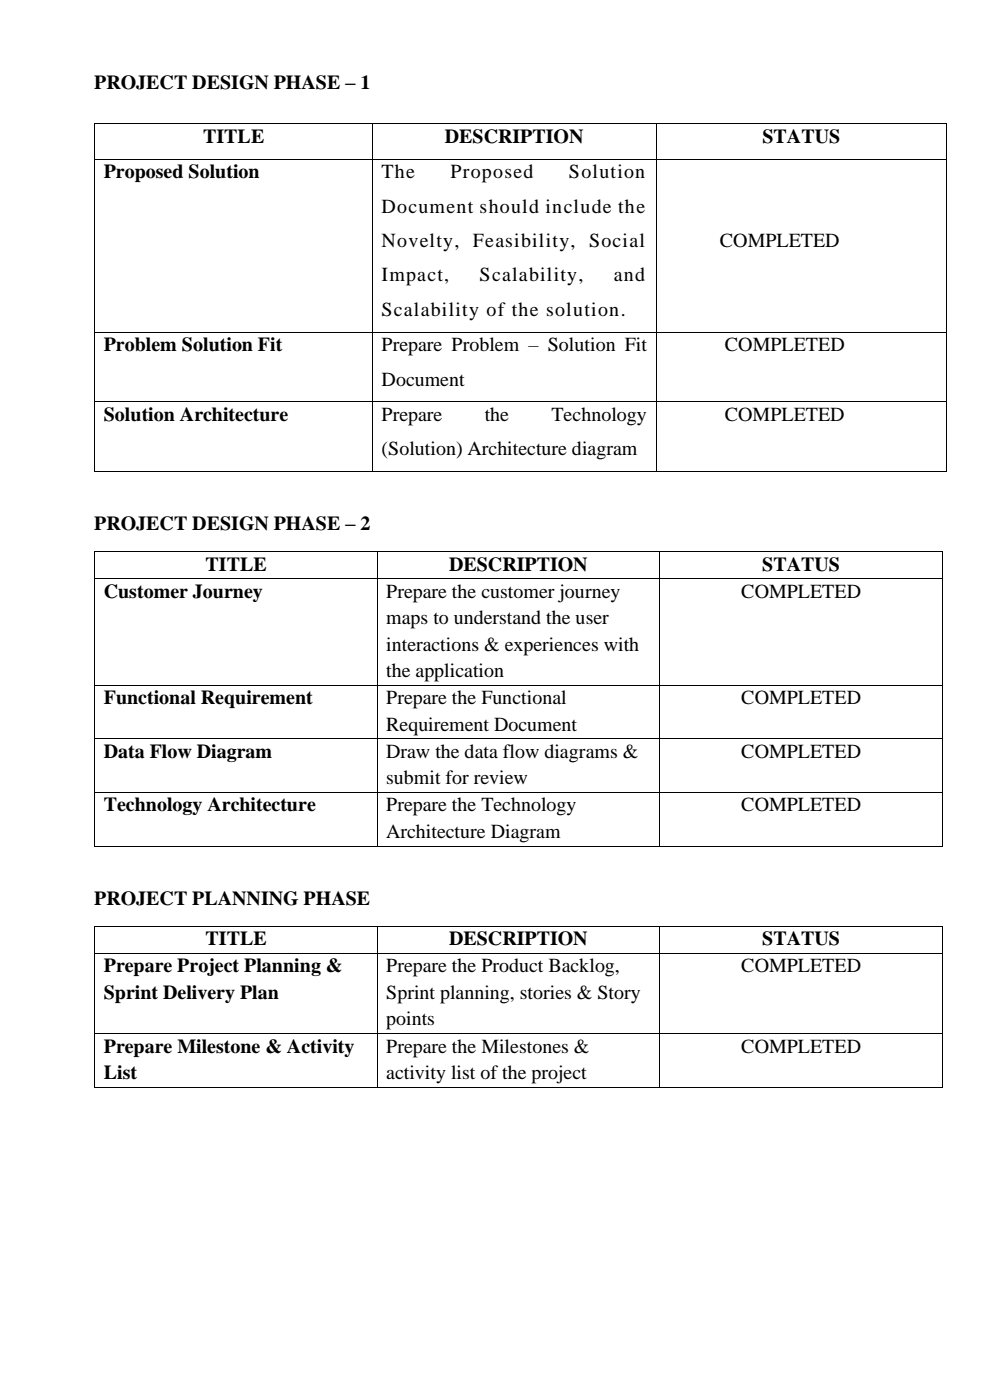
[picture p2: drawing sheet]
<svg xmlns="http://www.w3.org/2000/svg" width="210mm" height="297mm" viewBox="0 0 210 297" stroke-linecap="round" stroke-linejoin="round" font-family="sans-serif">
<defs><g id="words">
<g font-size="4.2">
<text x="20" y="19">PROJECT DESIGN PHASE – 1</text>
<text x="43.1" y="30.3">TITLE</text>
<text x="94.4" y="30.3">DESCRIPTION</text>
<text x="161.7" y="30.3">STATUS</text>
<text x="22" y="37.8">Proposed Solution</text>
<text x="81" y="37.8">The</text>
<text x="95.5" y="37.8">Proposed</text>
<text x="120.7" y="37.8">Solution</text>
<text x="81" y="45.1">Document should include the</text>
<text x="81" y="52.4">Novelty, Feasibility, Social</text>
<text x="152.7" y="52.4">COMPLETED</text>
<text x="81" y="59.7">Impact,</text>
<text x="101.8" y="59.7">Scalability,</text>
<text x="130.2" y="59.7">and</text>
<text x="81" y="67">Scalability of the solution.</text>
<text x="22" y="74.5">Problem Solution Fit</text>
<text x="81" y="74.5">Prepare Problem – Solution Fit</text>
<text x="153.8" y="74.5">COMPLETED</text>
<text x="81" y="81.8">Document</text>
<text x="22" y="89.2">Solution Architecture</text>
<text x="81" y="89.2">Prepare</text>
<text x="102.8" y="89.2">the</text>
<text x="117" y="89.2">Technology</text>
<text x="153.8" y="89.2">COMPLETED</text>
<text x="81" y="96.6">(Solution) Architecture diagram</text>
<text x="20" y="112.5">PROJECT DESIGN PHASE – 2</text>
<text x="43.6" y="121">TITLE</text>
<text x="95.3" y="121">DESCRIPTION</text>
<text x="161.7" y="121">STATUS</text>
<text x="22" y="126.8">Customer Journey</text>
<text x="81.9" y="126.8">Prepare the customer journey</text>
<text x="157.3" y="126.8">COMPLETED</text>
<text x="81.9" y="132.4">maps to understand the user</text>
<text x="81.9" y="138">interactions &amp; experiences with</text>
<text x="81.9" y="143.7">the application</text>
<text x="22" y="149.4">Functional Requirement</text>
<text x="81.9" y="149.4">Prepare the Functional</text>
<text x="157.3" y="149.4">COMPLETED</text>
<text x="81.9" y="155">Requirement Document</text>
<text x="22" y="160.8">Data Flow Diagram</text>
<text x="81.9" y="160.8">Draw the data flow diagrams &amp;</text>
<text x="157.3" y="160.8">COMPLETED</text>
<text x="81.9" y="166.4">submit for review</text>
<text x="22" y="172.2">Technology Architecture</text>
<text x="81.9" y="172.2">Prepare the Technology</text>
<text x="157.3" y="172.2">COMPLETED</text>
<text x="81.9" y="177.7">Architecture Diagram</text>
<text x="20" y="192">PROJECT PLANNING PHASE</text>
<text x="43.6" y="200.6">TITLE</text>
<text x="95.3" y="200.6">DESCRIPTION</text>
<text x="161.7" y="200.6">STATUS</text>
<text x="22" y="206.3">Prepare Project Planning &amp;</text>
<text x="81.9" y="206.3">Prepare the Product Backlog,</text>
<text x="157.3" y="206.3">COMPLETED</text>
<text x="22" y="211.9">Sprint Delivery Plan</text>
<text x="81.9" y="211.9">Sprint planning, stories &amp; Story</text>
<text x="81.9" y="217.5">points</text>
<text x="22" y="223.3">Prepare Milestone &amp; Activity</text>
<text x="81.9" y="223.3">Prepare the Milestones &amp;</text>
<text x="157.3" y="223.3">COMPLETED</text>
<text x="22" y="228.9">List</text>
<text x="81.9" y="228.9">activity list of the project</text>
</g>
</g></defs>
<g fill="#000">
<path d="M20 26.2h.2v.2h-.2z" fill-rule="evenodd"/>
<path d="M20 26.2h.2v.2h-.2z" fill-rule="evenodd"/>
<path d="M79 26.2h.1v.2h-.1z" fill-rule="evenodd"/>
<path d="M139.1 26.2h.2v.2h-.2z" fill-rule="evenodd"/>
<path d="M200.7 26.2h.2v.2h-.2z" fill-rule="evenodd"/>
<path d="M200.7 26.2h.2v.2h-.2z" fill-rule="evenodd"/>
<path d="M20 116.9h.2v.2h-.2z" fill-rule="evenodd"/>
<path d="M20 116.9h.2v.2h-.2z" fill-rule="evenodd"/>
<path d="M79.9 116.9h.2v.2h-.2z" fill-rule="evenodd"/>
<path d="M139.9 116.9h.2v.2h-.2z" fill-rule="evenodd"/>
<path d="M199.9 116.9h.1v.2h-.1z" fill-rule="evenodd"/>
<path d="M199.9 116.9h.1v.2h-.1z" fill-rule="evenodd"/>
<path d="M20 122.7h.2v.2h-.2z" fill-rule="evenodd"/>
<path d="M79.9 122.7h.2v.2h-.2z" fill-rule="evenodd"/>
<path d="M139.9 122.7h.2v.2h-.2z" fill-rule="evenodd"/>
<path d="M199.9 122.7h.1v.2h-.1z" fill-rule="evenodd"/>
<path d="M20 145.3h.2v.2h-.2z" fill-rule="evenodd"/>
<path d="M20 156.7h.2v.1h-.2z" fill-rule="evenodd"/>
<path d="M79.9 145.3h.2v.2h-.2z" fill-rule="evenodd"/>
<path d="M79.9 156.7h.2v.1h-.2z" fill-rule="evenodd"/>
<path d="M139.9 145.3h.2v.2h-.2z" fill-rule="evenodd"/>
<path d="M139.9 156.7h.2v.1h-.2z" fill-rule="evenodd"/>
<path d="M199.9 145.3h.1v.2h-.1z" fill-rule="evenodd"/>
<path d="M199.9 156.7h.1v.1h-.1z" fill-rule="evenodd"/>
<path d="M20 168h.2v.2h-.2z" fill-rule="evenodd"/>
<path d="M20 179.4h.2v.2h-.2z" fill-rule="evenodd"/>
<path d="M20 179.4h.2v.2h-.2z" fill-rule="evenodd"/>
<path d="M79.9 168h.2v.2h-.2z" fill-rule="evenodd"/>
<path d="M79.9 179.4h.2v.2h-.2z" fill-rule="evenodd"/>
<path d="M139.9 168h.2v.2h-.2z" fill-rule="evenodd"/>
<path d="M139.9 179.4h.2v.2h-.2z" fill-rule="evenodd"/>
<path d="M199.9 168h.1v.2h-.1z" fill-rule="evenodd"/>
<path d="M199.9 179.4h.1v.2h-.1z" fill-rule="evenodd"/>
<path d="M199.9 179.4h.1v.2h-.1z" fill-rule="evenodd"/>
<path d="M20 196.5h.2v.1h-.2z" fill-rule="evenodd"/>
<path d="M20 196.5h.2v.1h-.2z" fill-rule="evenodd"/>
<path d="M79.9 196.5h.2v.1h-.2z" fill-rule="evenodd"/>
<path d="M139.9 196.5h.2v.1h-.2z" fill-rule="evenodd"/>
<path d="M199.9 196.5h.1v.1h-.1z" fill-rule="evenodd"/>
<path d="M199.9 196.5h.1v.1h-.1z" fill-rule="evenodd"/>
<path d="M20 202.2h.2v.2h-.2z" fill-rule="evenodd"/>
<path d="M20 219.2h.2v.2h-.2z" fill-rule="evenodd"/>
<path d="M79.9 202.2h.2v.2h-.2z" fill-rule="evenodd"/>
<path d="M79.9 219.2h.2v.2h-.2z" fill-rule="evenodd"/>
<path d="M139.9 202.2h.2v.2h-.2z" fill-rule="evenodd"/>
<path d="M139.9 219.2h.2v.2h-.2z" fill-rule="evenodd"/>
<path d="M199.9 202.2h.1v.2h-.1z" fill-rule="evenodd"/>
<path d="M199.9 219.2h.1v.2h-.1z" fill-rule="evenodd"/>
<path d="M20 230.6h.2v.2h-.2z" fill-rule="evenodd"/>
<path d="M20 230.6h.2v.2h-.2z" fill-rule="evenodd"/>
<path d="M79.9 230.6h.2v.2h-.2z" fill-rule="evenodd"/>
<path d="M139.9 230.6h.2v.2h-.2z" fill-rule="evenodd"/>
<path d="M199.9 230.6h.1v.2h-.1z" fill-rule="evenodd"/>
<path d="M199.9 230.6h.1v.2h-.1z" fill-rule="evenodd"/>
</g>
<g fill="none" stroke="#000" stroke-width=".21">
<path d="M20.1 26.4v7.3M20.2 26.3h58.8M79.1 26.4v7.3M79.1 26.3h60M139.2 26.4v7.3M139.3 26.3h61.4M200.8 26.4v7.3M20.1 117.1v5.6M20.2 117h59.7M80 117.1v5.6M80.1 117h59.8M140 117.1v5.6"/>
<path d="M140.1 117h59.8M199.9 117.1v5.6M20.1 122.9v22.4M20.2 122.8h59.7M80 122.9v22.4M80.1 122.8h59.8M140 122.9v22.4M140.1 122.8h59.8M199.9 122.9v22.4M20.1 145.5v11.2M20.1 156.8v11.2M20.2 145.4h59.7"/>
<path d="M20.2 156.7h59.7M80 145.5v11.2M80 156.8v11.2M80.1 145.4h59.8M80.1 156.7h59.8M140 145.5v11.2M140 156.8v11.2M140.1 145.4h59.8M140.1 156.7h59.8M199.9 145.5v11.2M199.9 156.8v11.2M20.1 168.2v11.2"/>
<path d="M20.2 168.1h59.7M20.2 179.5h59.7M80 168.2v11.2M80.1 168.1h59.8M80.1 179.5h59.8M140 168.2v11.2M140.1 168.1h59.8M140.1 179.5h59.8M199.9 168.2v11.2M20.1 196.6v5.6M20.2 196.5h59.7M80 196.6v5.6"/>
<path d="M80.1 196.5h59.8M140 196.6v5.6M140.1 196.5h59.8M199.9 196.6v5.6M20.1 202.4v16.8M20.1 219.4v11.2M20.2 202.3h59.7M20.2 219.3h59.7M80 202.4v16.8M80 219.4v11.2M80.1 202.3h59.8M80.1 219.3h59.8"/>
<path d="M140 202.4v16.8M140 219.4v11.2M140.1 202.3h59.8M140.1 219.3h59.8M199.9 202.4v16.8M199.9 219.4v11.2M20.2 230.7h59.7M80.1 230.7h59.8M140.1 230.7h59.8"/>
</g>
<g fill="#fff">
<path d="M81 33.9h56.3v4.8h-56.3z" fill-rule="evenodd"/>
<path d="M81 41.2h56.3v4.9h-56.3z" fill-rule="evenodd"/>
<path d="M81 48.5h56.3v4.8h-56.3z" fill-rule="evenodd"/>
<path d="M81 55.8h56.3v4.9h-56.3z" fill-rule="evenodd"/>
<path d="M81 63.1h52.1v4.9h-52.1z" fill-rule="evenodd"/>
</g>
<g fill="#000">
<path d="M20 33.7h.2v.1h-.2z" fill-rule="evenodd"/>
<path d="M79 33.7h.1v.1h-.1z" fill-rule="evenodd"/>
<path d="M139.1 33.7h.2v.1h-.2z" fill-rule="evenodd"/>
<path d="M200.7 33.7h.2v.1h-.2z" fill-rule="evenodd"/>
<path d="M20 70.4h.2v.1h-.2z" fill-rule="evenodd"/>
<path d="M79 70.4h.1v.1h-.1z" fill-rule="evenodd"/>
<path d="M139.1 70.4h.2v.1h-.2z" fill-rule="evenodd"/>
<path d="M200.7 70.4h.2v.1h-.2z" fill-rule="evenodd"/>
<path d="M20 85.1h.2v.2h-.2z" fill-rule="evenodd"/>
<path d="M79 85.1h.1v.2h-.1z" fill-rule="evenodd"/>
<path d="M139.1 85.1h.2v.2h-.2z" fill-rule="evenodd"/>
<path d="M200.7 85.1h.2v.2h-.2z" fill-rule="evenodd"/>
<path d="M20 99.9h.2v.2h-.2z" fill-rule="evenodd"/>
<path d="M20 99.9h.2v.2h-.2z" fill-rule="evenodd"/>
<path d="M79 99.9h.1v.2h-.1z" fill-rule="evenodd"/>
<path d="M139.1 99.9h.2v.2h-.2z" fill-rule="evenodd"/>
<path d="M200.7 99.9h.2v.2h-.2z" fill-rule="evenodd"/>
<path d="M200.7 99.9h.2v.2h-.2z" fill-rule="evenodd"/>
</g>
<g fill="none" stroke="#000" stroke-width=".21">
<path d="M20.1 33.8v36.6M20.2 33.7h58.8M79.1 33.8v36.6M79.1 33.7h60M139.2 33.8v36.6M139.3 33.7h61.4M200.8 33.8v36.6M20.1 70.5v14.6M20.2 70.4h58.8M79.1 70.5v14.6M79.1 70.4h60M139.2 70.5v14.6"/>
<path d="M139.3 70.4h61.4M200.8 70.5v14.6M20.1 85.3v14.6M20.2 85.2h58.8M79.1 85.3v14.6M79.1 85.2h60M139.2 85.3v14.6M139.3 85.2h61.4M200.8 85.3v14.6M20.2 100h58.8M79.1 100h60M139.3 100h61.4"/>
</g>
<use href="#words"/>
</svg>
